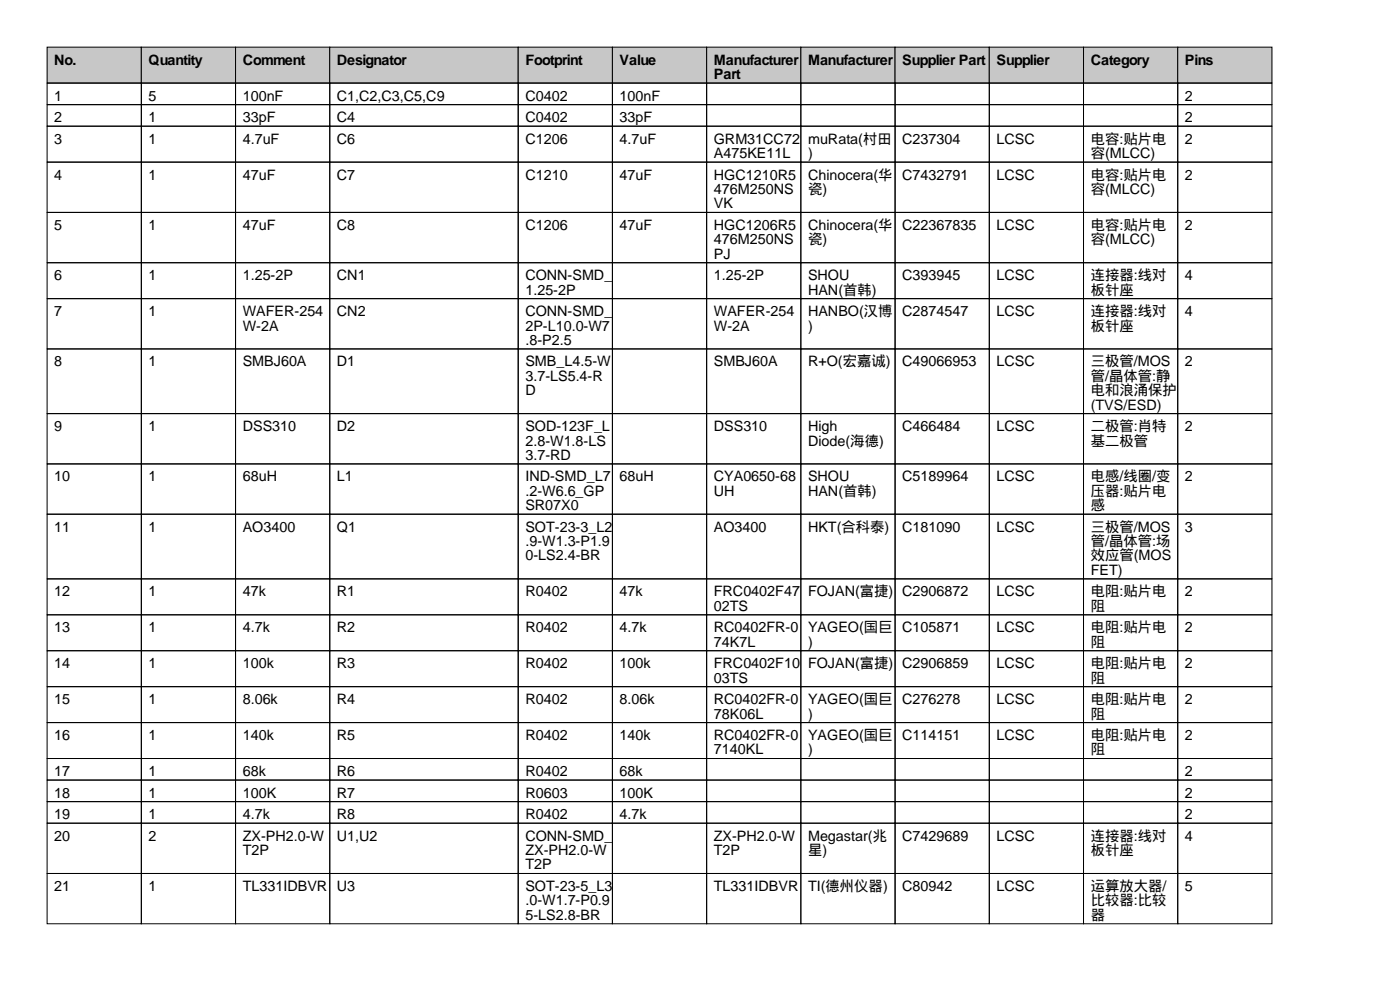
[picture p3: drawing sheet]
<svg xmlns="http://www.w3.org/2000/svg" width="297mm" height="210mm" viewBox="0 0 297 210" stroke-linecap="round" stroke-linejoin="round" font-family="sans-serif">
<defs><g id="words">
<g font-size="3">
<text x="11.5" y="13.7">No.</text>
<text x="31.5" y="13.7">Quantity</text>
<text x="51.5" y="13.7">Comment</text>
<text x="71.5" y="13.7">Designator</text>
<text x="111.5" y="13.7">Footprint</text>
<text x="131.5" y="13.7">Value</text>
<text x="151.5" y="13.7">Manufacturer</text>
<text x="151.5" y="16.8">Part</text>
<text x="171.5" y="13.7">Manufacturer</text>
<text x="191.5" y="13.7">Supplier Part</text>
<text x="211.5" y="13.7">Supplier</text>
<text x="231.5" y="13.7">Category</text>
<text x="251.5" y="13.7">Pins</text>
<text x="11.5" y="21.3">1</text>
<text x="31.5" y="21.3">5</text>
<text x="51.5" y="21.3">100nF</text>
<text x="71.5" y="21.3">C1,C2,C3,C5,C9</text>
<text x="111.5" y="21.3">C0402</text>
<text x="131.5" y="21.3">100nF</text>
<text x="251.5" y="21.3">2</text>
<text x="11.5" y="25.9">2</text>
<text x="31.5" y="25.9">1</text>
<text x="51.5" y="25.9">33pF</text>
<text x="71.5" y="25.9">C4</text>
<text x="111.5" y="25.9">C0402</text>
<text x="131.5" y="25.9">33pF</text>
<text x="251.5" y="25.9">2</text>
<text x="11.5" y="30.5">3</text>
<text x="31.5" y="30.5">1</text>
<text x="51.5" y="30.5">4.7uF</text>
<text x="71.5" y="30.5">C6</text>
<text x="111.5" y="30.5">C1206</text>
<text x="131.5" y="30.5">4.7uF</text>
<text x="151.5" y="30.5">GRM31CC72</text>
<text x="151.5" y="33.5">A475KE11L</text>
<text x="171.5" y="30.5">muRata(村田</text>
<text x="171.5" y="33.5">)</text>
<text x="191.5" y="30.5">C237304</text>
<text x="211.5" y="30.5">LCSC</text>
<text x="231.5" y="30.5">电容:贴片电</text>
<text x="231.5" y="33.5">容(MLCC)</text>
<text x="251.5" y="30.5">2</text>
<text x="11.5" y="38.1">4</text>
<text x="31.5" y="38.1">1</text>
<text x="51.5" y="38.1">47uF</text>
<text x="71.5" y="38.1">C7</text>
<text x="111.5" y="38.1">C1210</text>
<text x="131.5" y="38.1">47uF</text>
<text x="151.5" y="38.1">HGC1210R5</text>
<text x="151.5" y="41.2">476M250NS</text>
<text x="171.5" y="38.1">Chinocera(华</text>
<text x="171.5" y="41.2">瓷)</text>
<text x="191.5" y="38.1">C7432791</text>
<text x="211.5" y="38.1">LCSC</text>
<text x="231.5" y="38.1">电容:贴片电</text>
<text x="231.5" y="41.2">容(MLCC)</text>
<text x="251.5" y="38.1">2</text>
<text x="151.5" y="44.2">VK</text>
<text x="11.5" y="48.8">5</text>
<text x="31.5" y="48.8">1</text>
<text x="51.5" y="48.8">47uF</text>
<text x="71.5" y="48.8">C8</text>
<text x="111.5" y="48.8">C1206</text>
<text x="131.5" y="48.8">47uF</text>
<text x="151.5" y="48.8">HGC1206R5</text>
<text x="151.5" y="51.8">476M250NS</text>
<text x="171.5" y="48.8">Chinocera(华</text>
<text x="171.5" y="51.8">瓷)</text>
<text x="191.5" y="48.8">C22367835</text>
<text x="211.5" y="48.8">LCSC</text>
<text x="231.5" y="48.8">电容:贴片电</text>
<text x="231.5" y="51.8">容(MLCC)</text>
<text x="251.5" y="48.8">2</text>
<text x="11.5" y="59.4">6</text>
<text x="31.5" y="59.4">1</text>
<text x="51.5" y="59.4">1.25-2P</text>
<text x="71.5" y="59.4">CN1</text>
<text x="111.5" y="59.4">CONN-SMD_</text>
<text x="151.5" y="54.9">PJ</text>
<text x="151.5" y="59.4">1.25-2P</text>
<text x="171.5" y="59.4">SHOU</text>
<text x="191.5" y="59.4">C393945</text>
<text x="211.5" y="59.4">LCSC</text>
<text x="231.5" y="59.4">连接器:线对</text>
<text x="251.5" y="59.4">4</text>
<text x="111.5" y="62.5">1.25-2P</text>
<text x="171.5" y="62.5">HAN(首韩)</text>
<text x="231.5" y="62.5">板针座</text>
<text x="11.5" y="67.1">7</text>
<text x="31.5" y="67.1">1</text>
<text x="51.5" y="67.1">WAFER-254</text>
<text x="51.5" y="70.1">W-2A</text>
<text x="71.5" y="67.1">CN2</text>
<text x="111.5" y="67.1">CONN-SMD_</text>
<text x="111.5" y="70.1">2P-L10.0-W7</text>
<text x="151.5" y="67.1">WAFER-254</text>
<text x="151.5" y="70.1">W-2A</text>
<text x="171.5" y="67.1">HANBO(汉博</text>
<text x="171.5" y="70.1">)</text>
<text x="191.5" y="67.1">C2874547</text>
<text x="211.5" y="67.1">LCSC</text>
<text x="231.5" y="67.1">连接器:线对</text>
<text x="231.5" y="70.1">板针座</text>
<text x="251.5" y="67.1">4</text>
<text x="11.5" y="77.7">8</text>
<text x="31.5" y="77.7">1</text>
<text x="51.5" y="77.7">SMBJ60A</text>
<text x="71.5" y="77.7">D1</text>
<text x="111.5" y="73.2">.8-P2.5</text>
<text x="111.5" y="77.7">SMB_L4.5-W</text>
<text x="151.5" y="77.7">SMBJ60A</text>
<text x="171.5" y="77.7">R+O(宏嘉诚)</text>
<text x="191.5" y="77.7">C49066953</text>
<text x="211.5" y="77.7">LCSC</text>
<text x="231.5" y="77.7">三极管/MOS</text>
<text x="251.5" y="77.7">2</text>
<text x="111.5" y="80.8">3.7-LS5.4-R</text>
<text x="111.5" y="83.8">D</text>
<text x="231.5" y="80.8">管/晶体管:静</text>
<text x="231.5" y="83.8">电和浪涌保护</text>
<text x="231.5" y="86.9">(TVS/ESD)</text>
<text x="11.5" y="91.4">9</text>
<text x="31.5" y="91.4">1</text>
<text x="51.5" y="91.4">DSS310</text>
<text x="71.5" y="91.4">D2</text>
<text x="111.5" y="91.4">SOD-123F_L</text>
<text x="111.5" y="94.5">2.8-W1.8-LS</text>
<text x="151.5" y="91.4">DSS310</text>
<text x="171.5" y="91.4">High</text>
<text x="171.5" y="94.5">Diode(海德)</text>
<text x="191.5" y="91.4">C466484</text>
<text x="211.5" y="91.4">LCSC</text>
<text x="231.5" y="91.4">二极管:肖特</text>
<text x="231.5" y="94.5">基二极管</text>
<text x="251.5" y="91.4">2</text>
<text x="111.5" y="97.5">3.7-RD</text>
<text x="11.5" y="102.1">10</text>
<text x="31.5" y="102.1">1</text>
<text x="51.5" y="102.1">68uH</text>
<text x="71.5" y="102.1">L1</text>
<text x="111.5" y="102.1">IND-SMD_L7</text>
<text x="111.5" y="105.2">.2-W6.6_GP</text>
<text x="131.5" y="102.1">68uH</text>
<text x="151.5" y="102.1">CYA0650-68</text>
<text x="151.5" y="105.2">UH</text>
<text x="171.5" y="102.1">SHOU</text>
<text x="171.5" y="105.2">HAN(首韩)</text>
<text x="191.5" y="102.1">C5189964</text>
<text x="211.5" y="102.1">LCSC</text>
<text x="231.5" y="102.1">电感/线圈/变</text>
<text x="231.5" y="105.2">压器:贴片电</text>
<text x="251.5" y="102.1">2</text>
<text x="11.5" y="112.8">11</text>
<text x="31.5" y="112.8">1</text>
<text x="51.5" y="112.8">AO3400</text>
<text x="71.5" y="112.8">Q1</text>
<text x="111.5" y="108.2">SR07X0</text>
<text x="111.5" y="112.8">SOT-23-3_L2</text>
<text x="151.5" y="112.8">AO3400</text>
<text x="171.5" y="112.8">HKT(合科泰)</text>
<text x="191.5" y="112.8">C181090</text>
<text x="211.5" y="112.8">LCSC</text>
<text x="231.5" y="108.2">感</text>
<text x="231.5" y="112.8">三极管/MOS</text>
<text x="251.5" y="112.8">3</text>
<text x="111.5" y="115.8">.9-W1.3-P1.9</text>
<text x="111.5" y="118.9">0-LS2.4-BR</text>
<text x="231.5" y="115.8">管/晶体管:场</text>
<text x="231.5" y="118.9">效应管(MOS</text>
<text x="231.5" y="121.9">FET)</text>
<text x="11.5" y="126.5">12</text>
<text x="31.5" y="126.5">1</text>
<text x="51.5" y="126.5">47k</text>
<text x="71.5" y="126.5">R1</text>
<text x="111.5" y="126.5">R0402</text>
<text x="131.5" y="126.5">47k</text>
<text x="151.5" y="126.5">FRC0402F47</text>
<text x="151.5" y="129.5">02TS</text>
<text x="171.5" y="126.5">FOJAN(富捷)</text>
<text x="191.5" y="126.5">C2906872</text>
<text x="211.5" y="126.5">LCSC</text>
<text x="231.5" y="126.5">电阻:贴片电</text>
<text x="231.5" y="129.5">阻</text>
<text x="251.5" y="126.5">2</text>
<text x="11.5" y="134.1">13</text>
<text x="31.5" y="134.1">1</text>
<text x="51.5" y="134.1">4.7k</text>
<text x="71.5" y="134.1">R2</text>
<text x="111.5" y="134.1">R0402</text>
<text x="131.5" y="134.1">4.7k</text>
<text x="151.5" y="134.1">RC0402FR-0</text>
<text x="151.5" y="137.2">74K7L</text>
<text x="171.5" y="134.1">YAGEO(国巨</text>
<text x="171.5" y="137.2">)</text>
<text x="191.5" y="134.1">C105871</text>
<text x="211.5" y="134.1">LCSC</text>
<text x="231.5" y="134.1">电阻:贴片电</text>
<text x="231.5" y="137.2">阻</text>
<text x="251.5" y="134.1">2</text>
<text x="11.5" y="141.7">14</text>
<text x="31.5" y="141.7">1</text>
<text x="51.5" y="141.7">100k</text>
<text x="71.5" y="141.7">R3</text>
<text x="111.5" y="141.7">R0402</text>
<text x="131.5" y="141.7">100k</text>
<text x="151.5" y="141.7">FRC0402F10</text>
<text x="171.5" y="141.7">FOJAN(富捷)</text>
<text x="191.5" y="141.7">C2906859</text>
<text x="211.5" y="141.7">LCSC</text>
<text x="231.5" y="141.7">电阻:贴片电</text>
<text x="251.5" y="141.7">2</text>
<text x="11.5" y="149.4">15</text>
<text x="31.5" y="149.4">1</text>
<text x="51.5" y="149.4">8.06k</text>
<text x="71.5" y="149.4">R4</text>
<text x="111.5" y="149.4">R0402</text>
<text x="131.5" y="149.4">8.06k</text>
<text x="151.5" y="144.8">03TS</text>
<text x="151.5" y="149.4">RC0402FR-0</text>
<text x="171.5" y="149.4">YAGEO(国巨</text>
<text x="191.5" y="149.4">C276278</text>
<text x="211.5" y="149.4">LCSC</text>
<text x="231.5" y="144.8">阻</text>
<text x="231.5" y="149.4">电阻:贴片电</text>
<text x="251.5" y="149.4">2</text>
<text x="151.5" y="152.4">78K06L</text>
<text x="171.5" y="152.4">)</text>
<text x="231.5" y="152.4">阻</text>
<text x="11.5" y="157">16</text>
<text x="31.5" y="157">1</text>
<text x="51.5" y="157">140k</text>
<text x="71.5" y="157">R5</text>
<text x="111.5" y="157">R0402</text>
<text x="131.5" y="157">140k</text>
<text x="151.5" y="157">RC0402FR-0</text>
<text x="151.5" y="160">7140KL</text>
<text x="171.5" y="157">YAGEO(国巨</text>
<text x="171.5" y="160">)</text>
<text x="191.5" y="157">C114151</text>
<text x="211.5" y="157">LCSC</text>
<text x="231.5" y="157">电阻:贴片电</text>
<text x="231.5" y="160">阻</text>
<text x="251.5" y="157">2</text>
<text x="11.5" y="164.6">17</text>
<text x="31.5" y="164.6">1</text>
<text x="51.5" y="164.6">68k</text>
<text x="71.5" y="164.6">R6</text>
<text x="111.5" y="164.6">R0402</text>
<text x="131.5" y="164.6">68k</text>
<text x="251.5" y="164.6">2</text>
<text x="11.5" y="169.2">18</text>
<text x="11.5" y="173.7">19</text>
<text x="31.5" y="169.2">1</text>
<text x="31.5" y="173.7">1</text>
<text x="51.5" y="169.2">100K</text>
<text x="51.5" y="173.7">4.7k</text>
<text x="71.5" y="169.2">R7</text>
<text x="71.5" y="173.7">R8</text>
<text x="111.5" y="169.2">R0603</text>
<text x="111.5" y="173.7">R0402</text>
<text x="131.5" y="169.2">100K</text>
<text x="131.5" y="173.7">4.7k</text>
<text x="251.5" y="169.2">2</text>
<text x="251.5" y="173.7">2</text>
<text x="11.5" y="178.3">20</text>
<text x="31.5" y="178.3">2</text>
<text x="51.5" y="178.3">ZX-PH2.0-W</text>
<text x="71.5" y="178.3">U1,U2</text>
<text x="111.5" y="178.3">CONN-SMD_</text>
<text x="151.5" y="178.3">ZX-PH2.0-W</text>
<text x="171.5" y="178.3">Megastar(兆</text>
<text x="191.5" y="178.3">C7429689</text>
<text x="211.5" y="178.3">LCSC</text>
<text x="231.5" y="178.3">连接器:线对</text>
<text x="251.5" y="178.3">4</text>
<text x="51.5" y="181.4">T2P</text>
<text x="111.5" y="181.4">ZX-PH2.0-W</text>
<text x="111.5" y="184.4">T2P</text>
<text x="151.5" y="181.4">T2P</text>
<text x="171.5" y="181.4">星)</text>
<text x="231.5" y="181.4">板针座</text>
<text x="11.5" y="189">21</text>
<text x="31.5" y="189">1</text>
<text x="51.5" y="189">TL331IDBVR</text>
<text x="71.5" y="189">U3</text>
<text x="111.5" y="189">SOT-23-5_L3</text>
<text x="151.5" y="189">TL331IDBVR</text>
<text x="171.5" y="189">TI(德州仪器)</text>
<text x="191.5" y="189">C80942</text>
<text x="211.5" y="189">LCSC</text>
<text x="231.5" y="189">运算放大器/</text>
<text x="251.5" y="189">5</text>
<text x="111.5" y="192">.0-W1.7-P0.9</text>
<text x="111.5" y="195.1">5-LS2.8-BR</text>
<text x="231.5" y="192">比较器:比较</text>
<text x="231.5" y="195.1">器</text>
</g>
</g></defs>
<g fill="#c7c7c7" stroke="#000" stroke-width=".21">
<path d="M10 10h20v7.6h-20z"/>
<path d="M30 10h20v7.6h-20z"/>
<path d="M50 10h20v7.6h-20z"/>
<path d="M70 10h40v7.6h-40z"/>
<path d="M110 10h20v7.6h-20z"/>
<path d="M130 10h20v7.6h-20z"/>
<path d="M150 10h20v7.6h-20z"/>
<path d="M170 10h20v7.6h-20z"/>
<path d="M190 10h20v7.6h-20z"/>
<path d="M210 10h20v7.6h-20z"/>
<path d="M230 10h20v7.6h-20z"/>
<path d="M250 10h20v7.6h-20z"/>
</g>
<g fill="none" stroke="#000" stroke-width=".21">
<path d="M10 17.6h20v4.6h-20zM30 17.6h20v4.6h-20zM50 17.6h20v4.6h-20zM70 17.6h40v4.6h-40zM110 17.6h20v4.6h-20zM130 17.6h20v4.6h-20zM150 17.6h20v4.6h-20zM170 17.6h20v4.6h-20zM190 17.6h20v4.6h-20zM210 17.6h20v4.6h-20zM230 17.6h20v4.6h-20zM250 17.6h20v4.6h-20z"/>
<path d="M10 22.2h20v4.6h-20zM10 26.8h20v7.6h-20zM10 34.4h20v10.7h-20zM30 22.2h20v4.6h-20zM30 26.8h20v7.6h-20zM30 34.4h20v10.7h-20zM50 22.2h20v4.6h-20zM50 26.8h20v7.6h-20zM50 34.4h20v10.7h-20zM70 22.2h40v4.6h-40zM70 26.8h40v7.6h-40zM70 34.4h40v10.7h-40z"/>
<path d="M110 22.2h20v4.6h-20zM110 26.8h20v7.6h-20zM110 34.4h20v10.7h-20zM130 22.2h20v4.6h-20zM130 26.8h20v7.6h-20zM130 34.4h20v10.7h-20zM150 22.2h20v4.6h-20zM150 26.8h20v7.6h-20zM150 34.4h20v10.7h-20zM170 22.2h20v4.6h-20zM170 26.8h20v7.6h-20zM170 34.4h20v10.7h-20z"/>
<path d="M190 22.2h20v4.6h-20zM190 26.8h20v7.6h-20zM190 34.4h20v10.7h-20zM210 22.2h20v4.6h-20zM210 26.8h20v7.6h-20zM210 34.4h20v10.7h-20zM230 22.2h20v4.6h-20zM230 26.8h20v7.6h-20zM230 34.4h20v10.7h-20zM250 22.2h20v4.6h-20zM250 26.8h20v7.6h-20zM250 34.4h20v10.7h-20z"/>
<path d="M10 45.1h20v10.6h-20zM10 55.7h20v7.6h-20zM30 45.1h20v10.6h-20zM30 55.7h20v7.6h-20zM50 45.1h20v10.6h-20zM50 55.7h20v7.6h-20zM70 45.1h40v10.6h-40zM70 55.7h40v7.6h-40zM110 45.1h20v10.6h-20zM110 55.7h20v7.6h-20zM130 45.1h20v10.6h-20zM130 55.7h20v7.6h-20z"/>
<path d="M150 45.1h20v10.6h-20zM150 55.7h20v7.6h-20zM170 45.1h20v10.6h-20zM170 55.7h20v7.6h-20zM190 45.1h20v10.6h-20zM190 55.7h20v7.6h-20zM210 45.1h20v10.6h-20zM210 55.7h20v7.6h-20zM230 45.1h20v10.6h-20zM230 55.7h20v7.6h-20zM250 45.1h20v10.6h-20zM250 55.7h20v7.6h-20z"/>
<path d="M10 63.3h20v10.7h-20zM10 74h20v13.7h-20zM30 63.3h20v10.7h-20zM30 74h20v13.7h-20zM50 63.3h20v10.7h-20zM50 74h20v13.7h-20zM70 63.3h40v10.7h-40zM70 74h40v13.7h-40zM110 63.3h20v10.7h-20zM110 74h20v13.7h-20zM130 63.3h20v10.7h-20zM130 74h20v13.7h-20z"/>
<path d="M150 63.3h20v10.7h-20zM150 74h20v13.7h-20zM170 63.3h20v10.7h-20zM170 74h20v13.7h-20zM190 63.3h20v10.7h-20zM190 74h20v13.7h-20zM210 63.3h20v10.7h-20zM210 74h20v13.7h-20zM230 63.3h20v10.7h-20zM230 74h20v13.7h-20zM250 63.3h20v10.7h-20zM250 74h20v13.7h-20z"/>
<path d="M10 87.7h20v10.7h-20zM10 98.4h20v10.7h-20zM30 87.7h20v10.7h-20zM30 98.4h20v10.7h-20zM50 87.7h20v10.7h-20zM50 98.4h20v10.7h-20zM70 87.7h40v10.7h-40zM70 98.4h40v10.7h-40zM110 87.7h20v10.7h-20zM110 98.4h20v10.7h-20zM130 87.7h20v10.7h-20zM130 98.4h20v10.7h-20z"/>
<path d="M150 87.7h20v10.7h-20zM150 98.4h20v10.7h-20zM170 87.7h20v10.7h-20zM170 98.4h20v10.7h-20zM190 87.7h20v10.7h-20zM190 98.4h20v10.7h-20zM210 87.7h20v10.7h-20zM210 98.4h20v10.7h-20zM230 87.7h20v10.7h-20zM230 98.4h20v10.7h-20zM250 87.7h20v10.7h-20zM250 98.4h20v10.7h-20z"/>
<path d="M10 109.1h20v13.7h-20zM30 109.1h20v13.7h-20zM50 109.1h20v13.7h-20zM70 109.1h40v13.7h-40zM110 109.1h20v13.7h-20zM130 109.1h20v13.7h-20zM150 109.1h20v13.7h-20zM170 109.1h20v13.7h-20zM190 109.1h20v13.7h-20zM210 109.1h20v13.7h-20zM230 109.1h20v13.7h-20zM250 109.1h20v13.7h-20z"/>
<path d="M10 122.8h20v7.6h-20zM10 130.4h20v7.6h-20zM10 138h20v7.6h-20zM30 122.8h20v7.6h-20zM30 130.4h20v7.6h-20zM30 138h20v7.6h-20zM50 122.8h20v7.6h-20zM50 130.4h20v7.6h-20zM50 138h20v7.6h-20zM70 122.8h40v7.6h-40zM70 130.4h40v7.6h-40zM70 138h40v7.6h-40z"/>
<path d="M110 122.8h20v7.6h-20zM110 130.4h20v7.6h-20zM110 138h20v7.6h-20zM130 122.8h20v7.6h-20zM130 130.4h20v7.6h-20zM130 138h20v7.6h-20zM150 122.8h20v7.6h-20zM150 130.4h20v7.6h-20zM150 138h20v7.6h-20zM170 122.8h20v7.6h-20zM170 130.4h20v7.6h-20zM170 138h20v7.6h-20z"/>
<path d="M190 122.8h20v7.6h-20zM190 130.4h20v7.6h-20zM190 138h20v7.6h-20zM210 122.8h20v7.6h-20zM210 130.4h20v7.6h-20zM210 138h20v7.6h-20zM230 122.8h20v7.6h-20zM230 130.4h20v7.6h-20zM230 138h20v7.6h-20zM250 122.8h20v7.6h-20zM250 130.4h20v7.6h-20zM250 138h20v7.6h-20z"/>
<path d="M10 145.6h20v7.7h-20zM10 153.3h20v7.6h-20zM30 145.6h20v7.7h-20zM30 153.3h20v7.6h-20zM50 145.6h20v7.7h-20zM50 153.3h20v7.6h-20zM70 145.6h40v7.7h-40zM70 153.3h40v7.6h-40zM110 145.6h20v7.7h-20zM110 153.3h20v7.6h-20zM130 145.6h20v7.7h-20zM130 153.3h20v7.6h-20z"/>
<path d="M150 145.6h20v7.7h-20zM150 153.3h20v7.6h-20zM170 145.6h20v7.7h-20zM170 153.3h20v7.6h-20zM190 145.6h20v7.7h-20zM190 153.3h20v7.6h-20zM210 145.6h20v7.7h-20zM210 153.3h20v7.6h-20zM230 145.6h20v7.7h-20zM230 153.3h20v7.6h-20zM250 145.6h20v7.7h-20zM250 153.3h20v7.6h-20z"/>
<path d="M10 160.9h20v4.5h-20zM10 165.4h20v4.6h-20zM10 170h20v4.6h-20zM10 174.6h20v10.7h-20zM30 160.9h20v4.5h-20zM30 165.4h20v4.6h-20zM30 170h20v4.6h-20zM30 174.6h20v10.7h-20zM50 160.9h20v4.5h-20zM50 165.4h20v4.6h-20zM50 170h20v4.6h-20zM50 174.6h20v10.7h-20z"/>
<path d="M70 160.9h40v4.5h-40zM70 165.4h40v4.6h-40zM70 170h40v4.6h-40zM70 174.6h40v10.7h-40zM110 160.9h20v4.5h-20zM110 165.4h20v4.6h-20zM110 170h20v4.6h-20zM110 174.6h20v10.7h-20zM130 160.9h20v4.5h-20zM130 165.4h20v4.6h-20zM130 170h20v4.6h-20zM130 174.6h20v10.7h-20z"/>
<path d="M150 160.9h20v4.5h-20zM150 165.4h20v4.6h-20zM150 170h20v4.6h-20zM150 174.6h20v10.7h-20zM170 160.9h20v4.5h-20zM170 165.4h20v4.6h-20zM170 170h20v4.6h-20zM170 174.6h20v10.7h-20zM190 160.9h20v4.5h-20zM190 165.4h20v4.6h-20zM190 170h20v4.6h-20zM190 174.6h20v10.7h-20z"/>
<path d="M210 160.9h20v4.5h-20zM210 165.4h20v4.6h-20zM210 170h20v4.6h-20zM210 174.6h20v10.7h-20zM230 160.9h20v4.5h-20zM230 165.4h20v4.6h-20zM230 170h20v4.6h-20zM230 174.6h20v10.7h-20zM250 160.9h20v4.5h-20zM250 165.4h20v4.6h-20zM250 170h20v4.6h-20zM250 174.6h20v10.7h-20z"/>
<path d="M10 185.3h20v10.6h-20zM30 185.3h20v10.6h-20zM50 185.3h20v10.6h-20zM70 185.3h40v10.6h-40zM110 185.3h20v10.6h-20zM130 185.3h20v10.6h-20zM150 185.3h20v10.6h-20zM170 185.3h20v10.6h-20zM190 185.3h20v10.6h-20zM210 185.3h20v10.6h-20zM230 185.3h20v10.6h-20zM250 185.3h20v10.6h-20z"/>
</g>
<use href="#words"/>
</svg>
